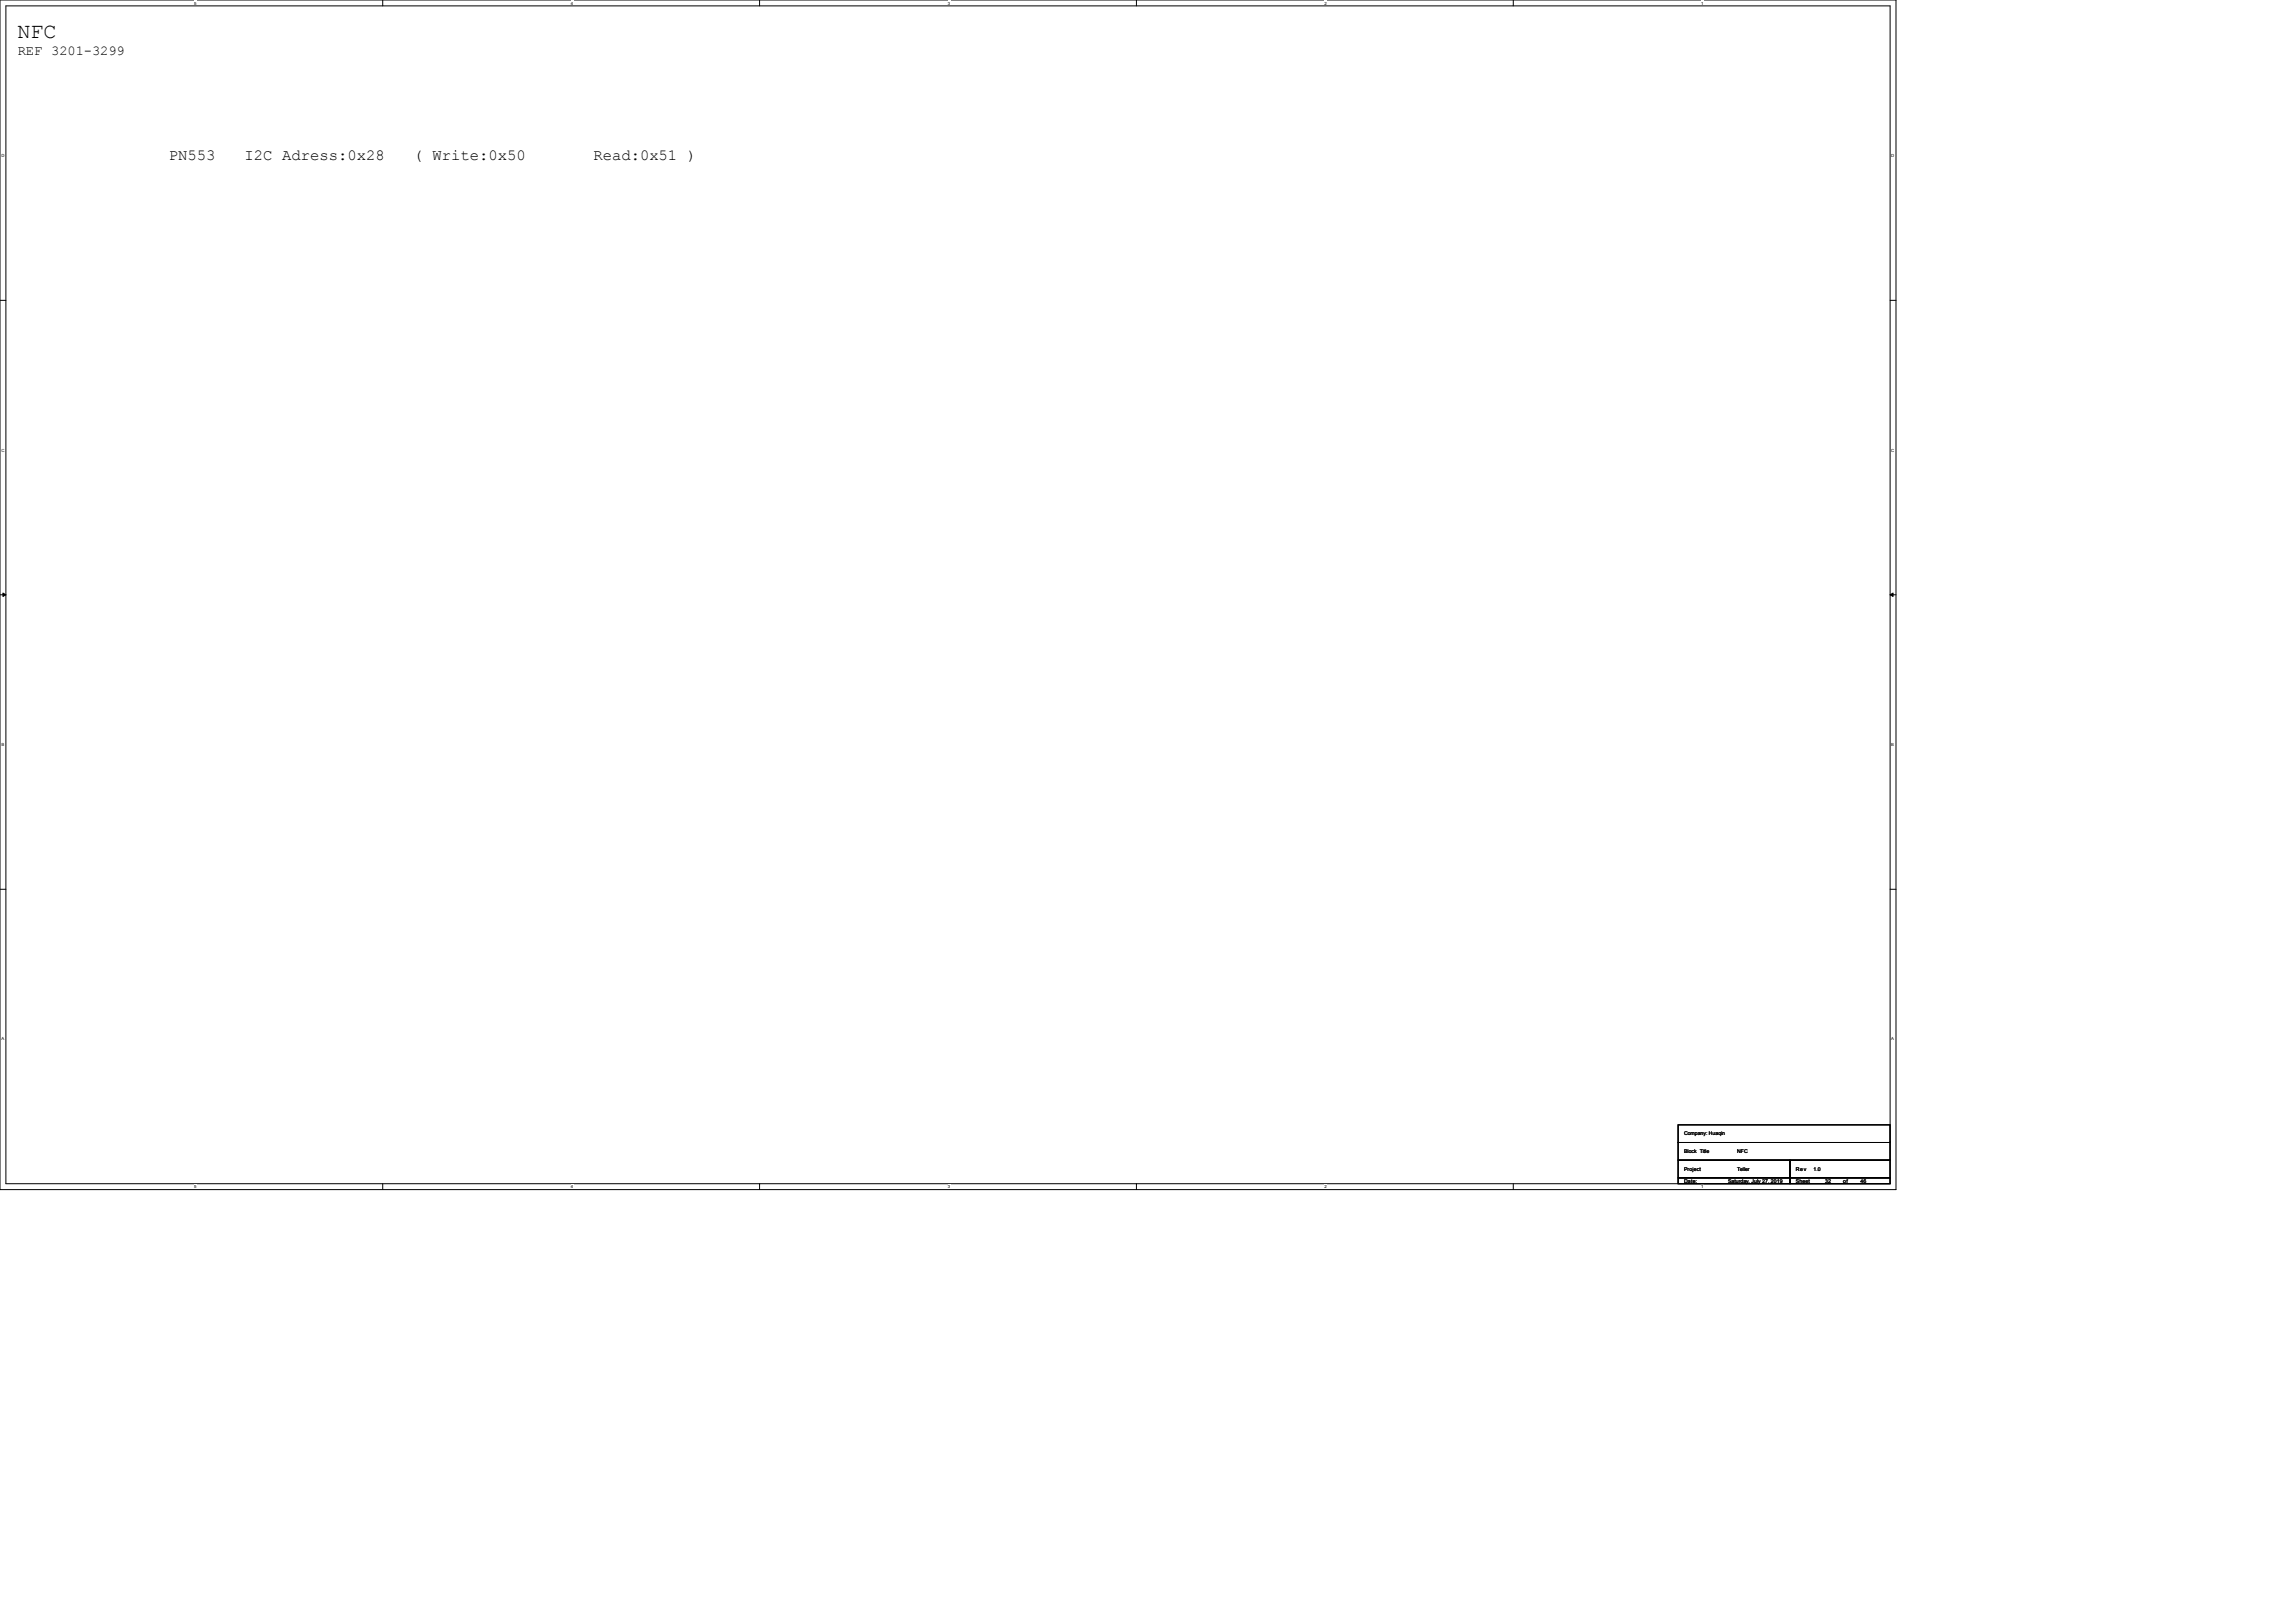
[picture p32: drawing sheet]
<svg xmlns="http://www.w3.org/2000/svg" width="297mm" height="210mm" viewBox="0 0 297 210" stroke-linecap="round" stroke-linejoin="round" font-family="sans-serif">
<defs><g id="words">
<text font-size="2.8" x="2.3" y="4.9">NFC</text>
<g font-size="2">
<text x="21.9" y="20.7">PN553</text>
<text x="31.6" y="20.7">I2C Adress:0x28</text>
<text x="53.5" y="20.7">( Write:0x50</text>
<text x="76.8" y="20.7">Read:0x51 )</text>
</g>
<text font-size="1.8" x="2.3" y="7.1">REF 3201-3299</text>
<g font-size=".7">
<text x="217.9" y="146.9">Company: Huaqin</text>
<text x="217.9" y="149.2">Block Title</text>
<text x="224.8" y="149.2">NFC</text>
<text x="217.9" y="151.5">Project</text>
<text x="217.9" y="153">Date:</text>
<text x="223.6" y="153">Saturday, July 27, 2019</text>
<text x="224.8" y="151.5">Teller</text>
<text x="232.4" y="151.5">Rev</text>
<text x="232.4" y="153">Sheet</text>
<text x="234.7" y="151.5">1.0</text>
<text x="236.2" y="153">32</text>
<text x="238.5" y="153">of</text>
<text x="240.8" y="153">46</text>
</g>
<g font-size=".5">
<text x="25.1" y=".6">5</text>
<text x="73.9" y=".6">4</text>
<text x="122.6" y=".6">3</text>
<text x="171.4" y=".6">2</text>
<text x="220.2" y=".6">1</text>
<text x=".2" y="20.4">D</text>
<text x="244.7" y="20.4">D</text>
<text x=".2" y="58.4">C</text>
<text x="244.7" y="58.4">C</text>
<text x=".2" y="96.5">B</text>
<text x="244.7" y="96.5">B</text>
<text x=".2" y="134.6">A</text>
<text x="244.7" y="134.6">A</text>
<text x="25.1" y="153.8">5</text>
<text x="73.9" y="153.8">4</text>
<text x="122.6" y="153.8">3</text>
<text x="171.4" y="153.8">2</text>
<text x="220.2" y="153.8">1</text>
</g>
</g></defs>
<path d="M0 0h245.4v153.9h-245.4zM.8 .8h243.8v152.4h-243.8z" fill="none" stroke="#000" stroke-width=".13"/>
<g fill="#fff">
<path d="M25.1 .1h.3v.6h-.3z"/>
<path d="M25.1 153.2h.3v.6h-.3z"/>
</g>
<path d="M49.5 0v.8M49.5 153.2v.7" fill="none" stroke="#000" stroke-width=".13"/>
<g fill="#fff">
<path d="M73.9 .1h.3v.6h-.3z"/>
<path d="M73.9 153.2h.3v.6h-.3z"/>
</g>
<path d="M98.3 0v.8M98.3 153.2v.7" fill="none" stroke="#000" stroke-width=".13"/>
<g fill="#fff">
<path d="M122.7 .1h.3v.6h-.3z"/>
<path d="M122.7 153.2h.3v.6h-.3z"/>
</g>
<path d="M147.1 0v.8M147.1 153.2v.7" fill="none" stroke="#000" stroke-width=".13"/>
<g fill="#fff">
<path d="M171.4 .1h.3v.6h-.3z"/>
<path d="M171.4 153.2h.3v.6h-.3z"/>
</g>
<path d="M195.8 0v.8M195.8 153.2v.7" fill="none" stroke="#000" stroke-width=".13"/>
<g fill="#fff">
<path d="M220.2 .1h.3v.6h-.3z"/>
<path d="M220.2 153.2h.3v.6h-.3z"/>
<path d="M.2 19.8h.4v.6h-.4z"/>
<path d="M244.8 19.8h.4v.6h-.4z"/>
<path d="M.2 57.9h.4v.6h-.4z"/>
<path d="M244.8 57.9h.4v.6h-.4z"/>
</g>
<path d="M0 38.9h.8M244.6 38.9h.8" fill="none" stroke="#000" stroke-width=".13"/>
<g fill="#fff">
<path d="M.2 96h.4v.6h-.4z"/>
<path d="M244.8 96h.4v.6h-.4z"/>
</g>
<path d="M0 77h.8M244.6 77h.8" fill="none" stroke="#000" stroke-width=".13"/>
<path d="M.4 76.7l.4 .3-.4 .2zM244.6 77l.4-.3v.5z" fill="#000" stroke="#000" stroke-width=".13"/>
<g fill="#fff">
<path d="M.2 134.1h.4v.6h-.4z"/>
<path d="M244.8 134.1h.4v.6h-.4z"/>
</g>
<path d="M0 115.1h.8M244.6 115.1h.8M217.2 145.5h27.4v2.3h-27.4zM217.2 147.8h27.4v2.3h-27.4zM217.2 150.1h14.4v2.3h-14.4zM217.2 152.4h14.4v.8h-14.4zM231.6 152.4h13v.8h-13zM231.6 150.1h13v2.3h-13z" fill="none" stroke="#000" stroke-width=".13"/>
<use href="#words"/>
</svg>
